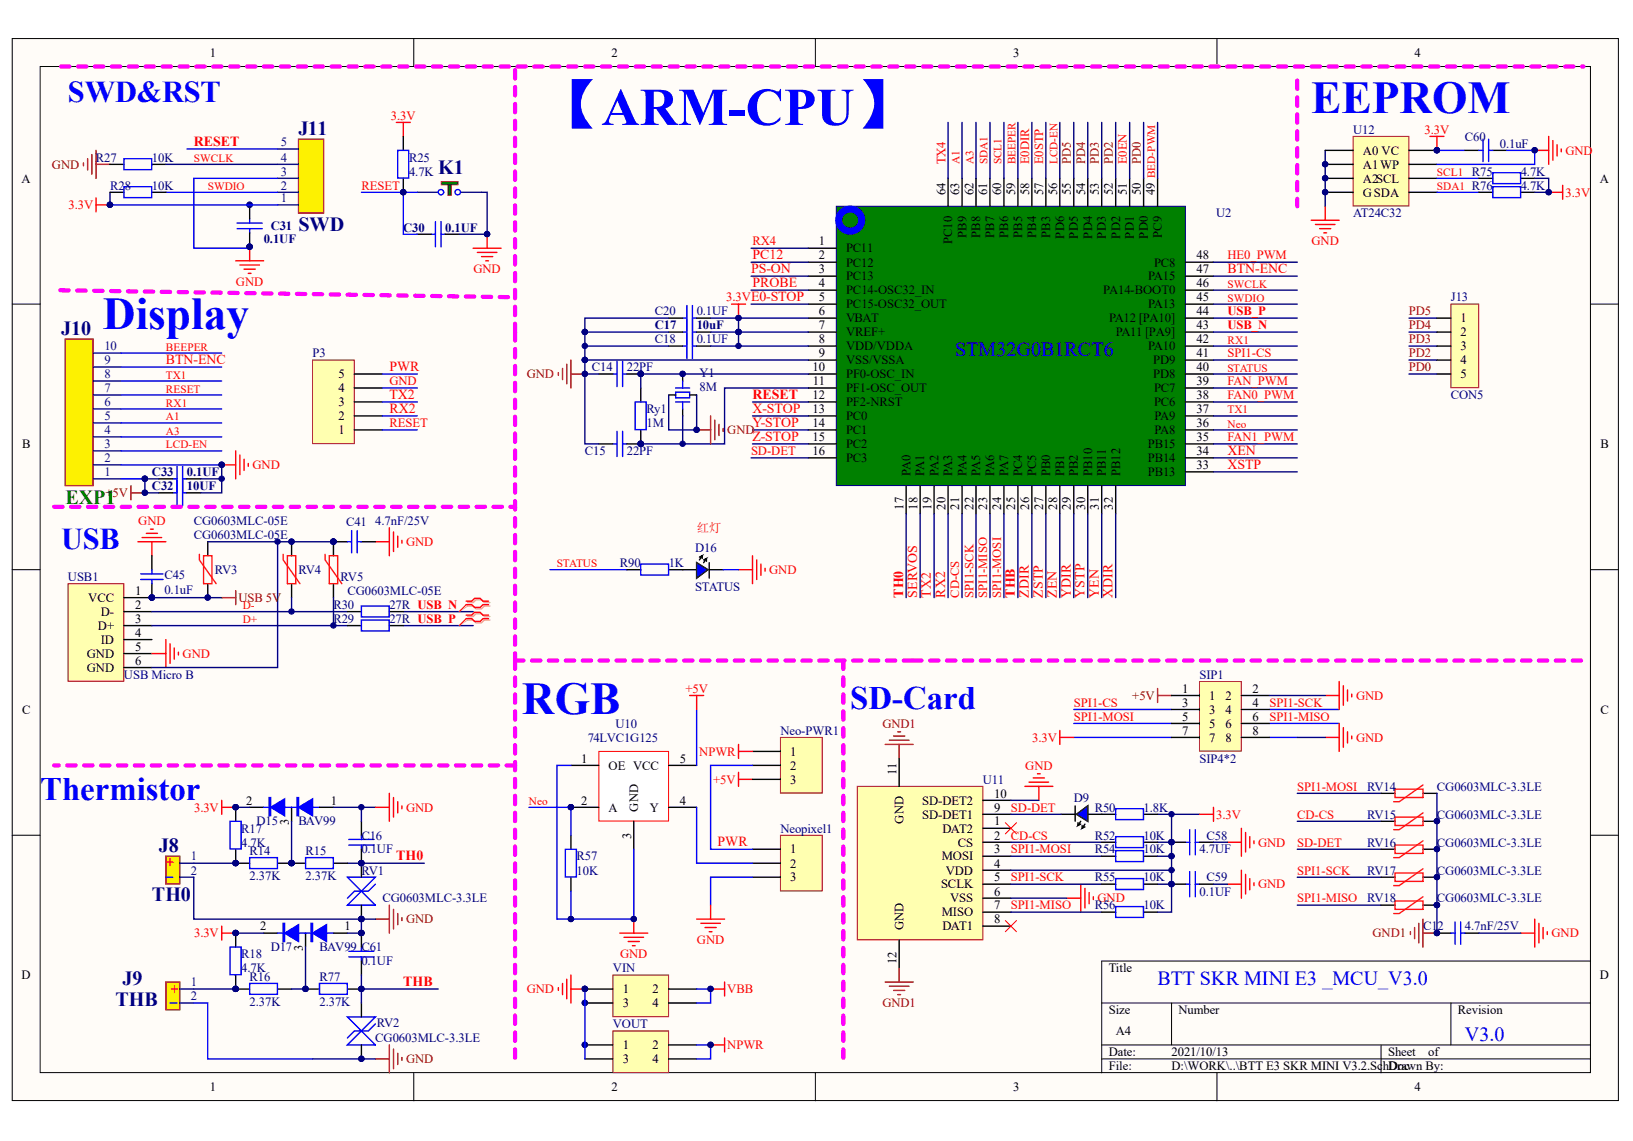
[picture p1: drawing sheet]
<svg xmlns="http://www.w3.org/2000/svg" width="288mm" height="201mm" viewBox="0 0 288 201" stroke-linecap="round" stroke-linejoin="round" font-family="sans-serif">
<defs><g id="words">
<text font-size="10.3" fill="#00f" x="95.7" y="22">【ARM-CPU】</text>
<g font-size="8" fill="#00f">
<text x="231.2" y="19.9">EEPROM</text>
<text x="18.1" y="58">Display</text>
<text x="92" y="125.8">RGB</text>
</g>
<g font-size="5.8" fill="#00f">
<text x="149.9" y="125">SD-Card</text>
<text x="7.1" y="141">Thermistor</text>
</g>
<g font-size="5.4" fill="#00f">
<text x="12" y="18">SWD&amp;RST</text>
<text x="10.8" y="96.8">USB</text>
</g>
<g font-size="3.5" fill="#000080">
<text x="52.6" y="23.7">J11</text>
<text x="77.2" y="30.7">K1</text>
<text x="52.6" y="40.8">SWD</text>
<text x="10.8" y="59">J10</text>
<text x="28" y="150.1">J8</text>
<text x="26.8" y="158.8">TH0</text>
<text x="21.6" y="173.5">J9</text>
<text x="20.4" y="177.2">THB</text>
</g>
<g font-size="3.5" fill="#00f">
<text x="168.4" y="62.7">STM32G0B1RCT6</text>
<text x="204.1" y="173.5">BTT SKR MINI E3 _MCU_V3.0</text>
<text x="258.2" y="183.4">V3.0</text>
</g>
<text font-size="3.5" fill="#008000" x="11.5" y="88.8">EXP1</text>
<g font-size="2.7" fill="#f00">
<text x="29.2" y="152.8">+</text>
<text x="30" y="175.2">+</text>
</g>
<g font-size="2.4" fill="#f00">
<text x="34.2" y="25.7">RESET</text>
<text x="132.6" y="45.7">PC12</text>
<text x="132.4" y="48.2">PS-ON</text>
<text x="132.6" y="50.6">PROBE</text>
<text x="216.4" y="48.2">BTN-ENC</text>
<text x="29.2" y="64.1">BTN-ENC</text>
<text x="68.6" y="65.4">PWR</text>
<text x="68.6" y="70.3">TX2</text>
<text x="132.6" y="70.3">RESET</text>
<text x="68.6" y="72.8">RX2</text>
<text x="132.6" y="77.7">Z-STOP</text>
<text x="132.6" y="75.2">Y-STOP</text>
<text x="132.6" y="72.8">X-STOP</text>
<text x="216.4" y="82.6">XSTP</text>
<text x="216.4" y="80.2">XEN</text>
<text x="159.2" y="105.3" transform="rotate(-90 159.2 105.3)">TH0</text>
<text x="161.7" y="105.3" transform="rotate(-90 161.7 105.3)">SERVOS</text>
<text x="164.1" y="105.3" transform="rotate(-90 164.1 105.3)">TX2</text>
<text x="166.6" y="105.3" transform="rotate(-90 166.6 105.3)">RX2</text>
<text x="178.9" y="105.3" transform="rotate(-90 178.9 105.3)">THB</text>
<text x="181.4" y="105.3" transform="rotate(-90 181.4 105.3)">ZDIR</text>
<text x="183.8" y="105.3" transform="rotate(-90 183.8 105.3)">ZSTP</text>
<text x="186.3" y="105.3" transform="rotate(-90 186.3 105.3)">ZEN</text>
<text x="188.8" y="105.3" transform="rotate(-90 188.8 105.3)">YDIR</text>
<text x="191.2" y="105.3" transform="rotate(-90 191.2 105.3)">YSTP</text>
<text x="193.7" y="105.3" transform="rotate(-90 193.7 105.3)">YEN</text>
<text x="196.1" y="105.3" transform="rotate(-90 196.1 105.3)">XDIR</text>
<text x="126.5" y="149.1">PWR</text>
<text x="69.9" y="151.6">TH0</text>
<text x="71.1" y="173.8">THB</text>
</g>
<g font-size="2.2">
<text x="37" y="10">1</text>
<text x="107.8" y="10">2</text>
<text x="178.6" y="10">3</text>
<text x="249.4" y="10">4</text>
<text x="240.3" y="27.2">A0 VC</text>
<text x="240.3" y="29.7">A1WP</text>
<text x="3.8" y="32.2">A</text>
<text x="166.6" y="34.4" transform="rotate(-90 166.6 34.4)">64</text>
<text x="169.1" y="34.4" transform="rotate(-90 169.1 34.4)">63</text>
<text x="171.6" y="34.4" transform="rotate(-90 171.6 34.4)">62</text>
<text x="174" y="34.4" transform="rotate(-90 174 34.4)">61</text>
<text x="176.5" y="34.4" transform="rotate(-90 176.5 34.4)">60</text>
<text x="179" y="34.4" transform="rotate(-90 179 34.4)">59</text>
<text x="181.4" y="34.4" transform="rotate(-90 181.4 34.4)">58</text>
<text x="183.9" y="34.4" transform="rotate(-90 183.9 34.4)">57</text>
<text x="186.3" y="34.4" transform="rotate(-90 186.3 34.4)">56</text>
<text x="188.8" y="34.4" transform="rotate(-90 188.8 34.4)">55</text>
<text x="191.3" y="34.4" transform="rotate(-90 191.3 34.4)">54</text>
<text x="193.7" y="34.4" transform="rotate(-90 193.7 34.4)">53</text>
<text x="196.2" y="34.4" transform="rotate(-90 196.2 34.4)">52</text>
<text x="198.7" y="34.4" transform="rotate(-90 198.7 34.4)">51</text>
<text x="201.1" y="34.4" transform="rotate(-90 201.1 34.4)">50</text>
<text x="203.6" y="34.4" transform="rotate(-90 203.6 34.4)">49</text>
<text x="240.3" y="32.2">A2SCL</text>
<text x="240.3" y="34.7">GSDA</text>
<text x="282" y="32.2">A</text>
<text x="170.4" y="41.9" transform="rotate(-90 170.4 41.9)">PB9</text>
<text x="172.8" y="41.9" transform="rotate(-90 172.8 41.9)">PB8</text>
<text x="175.3" y="41.9" transform="rotate(-90 175.3 41.9)">PB7</text>
<text x="177.7" y="41.9" transform="rotate(-90 177.7 41.9)">PB6</text>
<text x="180.2" y="41.9" transform="rotate(-90 180.2 41.9)">PB5</text>
<text x="182.6" y="41.9" transform="rotate(-90 182.6 41.9)">PB4</text>
<text x="185.1" y="41.9" transform="rotate(-90 185.1 41.9)">PB3</text>
<text x="204.8" y="41.9" transform="rotate(-90 204.8 41.9)">PC9</text>
<text x="144.3" y="43.3">1</text>
<text x="144.3" y="45.7">2</text>
<text x="149.1" y="44.5">PC11</text>
<text x="149.1" y="47">PC12</text>
<text x="167.9" y="43" transform="rotate(-90 167.9 43)">PC10</text>
<text x="187.6" y="42" transform="rotate(-90 187.6 42)">PD6</text>
<text x="190" y="42" transform="rotate(-90 190 42)">PD5</text>
<text x="192.5" y="42" transform="rotate(-90 192.5 42)">PD4</text>
<text x="195" y="42" transform="rotate(-90 195 42)">PD3</text>
<text x="197.4" y="42" transform="rotate(-90 197.4 42)">PD2</text>
<text x="199.9" y="42" transform="rotate(-90 199.9 42)">PD1</text>
<text x="202.3" y="42" transform="rotate(-90 202.3 42)">PD0</text>
<text x="203.4" y="47">PC8</text>
<text x="210.9" y="45.7">48</text>
<text x="144.3" y="48.2">3</text>
<text x="144.3" y="50.6">4</text>
<text x="144.3" y="53.1">5</text>
<text x="149.1" y="49.4">PC13</text>
<text x="149.1" y="51.9">PC14-OSC32_IN</text>
<text x="194.5" y="51.9">PA14-BOOT0</text>
<text x="202.4" y="49.4">PA15</text>
<text x="210.9" y="53.1">45</text>
<text x="210.9" y="50.6">46</text>
<text x="210.9" y="48.2">47</text>
<text x="144.3" y="55.6">6</text>
<text x="144.3" y="58.1">7</text>
<text x="149.1" y="54.4">PC15-OSC32_OUT</text>
<text x="149.1" y="56.8">VBAT</text>
<text x="149.1" y="59.3">VREF+</text>
<text x="195.5" y="56.8">PA12 [PA10]</text>
<text x="196.7" y="59.3">PA11 [PA9]</text>
<text x="202.4" y="54.4">PA13</text>
<text x="210.9" y="58.1">43</text>
<text x="210.9" y="55.6">44</text>
<text x="257.5" y="56.8">1</text>
<text x="257.5" y="59.3">2</text>
<text x="143.2" y="65.4">10</text>
<text x="144.3" y="60.5">8</text>
<text x="144.3" y="63">9</text>
<text x="149.1" y="61.7">VDD/VDDA</text>
<text x="149.1" y="64.2">VSS/VSSA</text>
<text x="202.4" y="61.7">PA10</text>
<text x="203.3" y="64.2">PD9</text>
<text x="210.9" y="65.4">40</text>
<text x="210.9" y="63">41</text>
<text x="210.9" y="60.5">42</text>
<text x="257.5" y="61.7">3</text>
<text x="257.5" y="64.2">4</text>
<text x="59.7" y="71.6">3</text>
<text x="59.7" y="69.1">4</text>
<text x="59.7" y="66.7">5</text>
<text x="143.2" y="70.4">12</text>
<text x="143.3" y="67.9">11</text>
<text x="149.1" y="66.7">PF0-OSC_IN</text>
<text x="149.1" y="69.1">PF1-OSC_OUT</text>
<text x="149.1" y="71.6">PF2-NRST</text>
<text x="203.3" y="66.7">PD8</text>
<text x="203.4" y="71.6">PC6</text>
<text x="203.4" y="69.1">PC7</text>
<text x="210.9" y="70.4">38</text>
<text x="210.9" y="67.9">39</text>
<text x="257.5" y="66.7">5</text>
<text x="59.7" y="76.5">1</text>
<text x="59.7" y="74">2</text>
<text x="143.2" y="72.8">13</text>
<text x="143.2" y="75.3">14</text>
<text x="143.2" y="77.8">15</text>
<text x="149.1" y="74">PC0</text>
<text x="149.1" y="76.5">PC1</text>
<text x="203.5" y="76.5">PA8</text>
<text x="203.5" y="74">PA9</text>
<text x="210.9" y="77.8">35</text>
<text x="210.9" y="75.3">36</text>
<text x="210.9" y="72.8">37</text>
<text x="3.9" y="79">B</text>
<text x="143.2" y="80.2">16</text>
<text x="149.1" y="79">PC2</text>
<text x="149.1" y="81.5">PC3</text>
<text x="160.5" y="83.9" transform="rotate(-90 160.5 83.9)">PA0</text>
<text x="162.9" y="83.9" transform="rotate(-90 162.9 83.9)">PA1</text>
<text x="165.4" y="83.9" transform="rotate(-90 165.4 83.9)">PA2</text>
<text x="167.9" y="83.9" transform="rotate(-90 167.9 83.9)">PA3</text>
<text x="170.4" y="83.9" transform="rotate(-90 170.4 83.9)">PA4</text>
<text x="172.8" y="83.9" transform="rotate(-90 172.8 83.9)">PA5</text>
<text x="175.3" y="83.9" transform="rotate(-90 175.3 83.9)">PA6</text>
<text x="177.7" y="83.9" transform="rotate(-90 177.7 83.9)">PA7</text>
<text x="180.2" y="83.9" transform="rotate(-90 180.2 83.9)">PC4</text>
<text x="182.6" y="83.9" transform="rotate(-90 182.6 83.9)">PC5</text>
<text x="185.1" y="83.9" transform="rotate(-90 185.1 83.9)">PB0</text>
<text x="187.6" y="83.9" transform="rotate(-90 187.6 83.9)">PB1</text>
<text x="190" y="83.9" transform="rotate(-90 190 83.9)">PB2</text>
<text x="192.5" y="83.9" transform="rotate(-90 192.5 83.9)">PB10</text>
<text x="195" y="83.9" transform="rotate(-90 195 83.9)">PB11</text>
<text x="197.4" y="83.9" transform="rotate(-90 197.4 83.9)">PB12</text>
<text x="202.3" y="83.9">PB13</text>
<text x="202.3" y="81.5">PB14</text>
<text x="202.3" y="79">PB15</text>
<text x="210.9" y="82.7">33</text>
<text x="210.9" y="80.2">34</text>
<text x="282.1" y="79">B</text>
<text x="159.3" y="89.8" transform="rotate(-90 159.3 89.8)">17</text>
<text x="161.7" y="89.8" transform="rotate(-90 161.7 89.8)">18</text>
<text x="164.2" y="89.8" transform="rotate(-90 164.2 89.8)">19</text>
<text x="166.6" y="89.8" transform="rotate(-90 166.6 89.8)">20</text>
<text x="169.1" y="89.8" transform="rotate(-90 169.1 89.8)">21</text>
<text x="171.6" y="89.8" transform="rotate(-90 171.6 89.8)">22</text>
<text x="174" y="89.8" transform="rotate(-90 174 89.8)">23</text>
<text x="176.5" y="89.8" transform="rotate(-90 176.5 89.8)">24</text>
<text x="179" y="89.8" transform="rotate(-90 179 89.8)">25</text>
<text x="181.4" y="89.8" transform="rotate(-90 181.4 89.8)">26</text>
<text x="183.9" y="89.8" transform="rotate(-90 183.9 89.8)">27</text>
<text x="186.3" y="89.8" transform="rotate(-90 186.3 89.8)">28</text>
<text x="188.8" y="89.8" transform="rotate(-90 188.8 89.8)">29</text>
<text x="191.3" y="89.8" transform="rotate(-90 191.3 89.8)">30</text>
<text x="193.7" y="89.8" transform="rotate(-90 193.7 89.8)">31</text>
<text x="196.2" y="89.8" transform="rotate(-90 196.2 89.8)">32</text>
<text x="15.6" y="106.1">VCC</text>
<text x="23.8" y="104.8">1</text>
<text x="23.8" y="107.3">2</text>
<text x="17.3" y="111">D+</text>
<text x="17.8" y="108.5">D-</text>
<text x="17.8" y="113.5">ID</text>
<text x="23.8" y="109.8">3</text>
<text x="23.8" y="112.2">4</text>
<text x="15.3" y="115.9">GND</text>
<text x="15.3" y="118.4">GND</text>
<text x="23.8" y="114.7">5</text>
<text x="23.8" y="117.2">6</text>
<text x="3.9" y="125.8">C</text>
<text x="208.4" y="122.1">1</text>
<text x="208.4" y="124.6">3</text>
<text x="213.2" y="123.3">1</text>
<text x="213.2" y="125.8">3</text>
<text x="216" y="123.3">2</text>
<text x="216" y="125.8">4</text>
<text x="220.8" y="122.1">2</text>
<text x="220.8" y="124.6">4</text>
<text x="282.1" y="125.8">C</text>
<text x="208.4" y="127">5</text>
<text x="208.4" y="129.5">7</text>
<text x="213.2" y="128.2">5</text>
<text x="213.2" y="130.7">7</text>
<text x="216" y="128.2">6</text>
<text x="216" y="130.7">8</text>
<text x="220.8" y="127">6</text>
<text x="220.8" y="129.5">8</text>
<text x="102.5" y="134.4">1</text>
<text x="107.3" y="135.6">OE VCC</text>
<text x="119.9" y="134.4">5</text>
<text x="139.3" y="133.2">1</text>
<text x="139.3" y="135.6">2</text>
<text x="158" y="136.6" transform="rotate(-90 158 136.6)">11</text>
<text x="43.4" y="141.8">2</text>
<text x="58.3" y="141.8">1</text>
<text x="102.5" y="141.8">2</text>
<text x="107.3" y="143">A</text>
<text x="112.5" y="143" transform="rotate(-90 112.5 143)">GND</text>
<text x="114.5" y="143">Y</text>
<text x="119.9" y="141.8">4</text>
<text x="139.3" y="138.1">3</text>
<text x="162.6" y="141.8">SD-DET2</text>
<text x="175.3" y="143">9</text>
<text x="175.3" y="140.6">10</text>
<text x="50.9" y="145.3" transform="rotate(-90 50.9 145.3)">3</text>
<text x="111.3" y="147.8" transform="rotate(-90 111.3 147.8)">3</text>
<text x="159.3" y="145.1" transform="rotate(-90 159.3 145.1)">GND</text>
<text x="162.6" y="144.3">SD-DET1</text>
<text x="166.1" y="146.7">DAT2</text>
<text x="168.8" y="149.2">CS</text>
<text x="175.3" y="145.5">1</text>
<text x="175.3" y="148">2</text>
<text x="139.3" y="150.4">1</text>
<text x="139.3" y="152.9">2</text>
<text x="139.3" y="155.3">3</text>
<text x="166" y="151.6">MOSI</text>
<text x="166.7" y="154.1">VDD</text>
<text x="175.3" y="150.4">3</text>
<text x="175.3" y="152.9">4</text>
<text x="175.3" y="155.3">5</text>
<text x="165.9" y="156.6">SCLK</text>
<text x="166" y="161.5">MISO</text>
<text x="167.5" y="159.1">VSS</text>
<text x="175.3" y="157.8">6</text>
<text x="175.3" y="160.3">7</text>
<text x="45.9" y="164">2</text>
<text x="53.4" y="167.5" transform="rotate(-90 53.4 167.5)">3</text>
<text x="60.8" y="164">1</text>
<text x="159.3" y="163.9" transform="rotate(-90 159.3 163.9)">GND</text>
<text x="166.1" y="164">DAT1</text>
<text x="175.3" y="162.7">8</text>
<text x="3.8" y="172.6">D</text>
<text x="158" y="169.9" transform="rotate(-90 158 169.9)">12</text>
<text x="195.5" y="171.4">Title</text>
<text x="282" y="172.6">D</text>
<text x="109.8" y="175">1</text>
<text x="109.8" y="177.5">3</text>
<text x="115" y="175">2</text>
<text x="115" y="177.5">4</text>
<text x="195.5" y="178.7">Size</text>
<text x="207.7" y="178.7">Number</text>
<text x="257" y="178.7">Revision</text>
<text x="109.8" y="184.9">1</text>
<text x="115" y="184.9">2</text>
<text x="196.7" y="182.5">A4</text>
<text x="109.8" y="187.4">3</text>
<text x="115" y="187.4">4</text>
<text x="195.5" y="186.1">Date:</text>
<text x="195.5" y="188.6">File:</text>
<text x="206.5" y="186.1">2021/10/13</text>
<text x="206.5" y="188.6">D:\WORK\..\BTT E3 SKR MINI V3.2.Sc</text>
<text x="243.7" y="188.6">hDoc</text>
<text x="244.7" y="186.1">Sheet</text>
<text x="246.3" y="188.6">rawn By:</text>
<text x="251.8" y="186.1">of</text>
<text x="37" y="192.3">1</text>
<text x="107.8" y="192.3">2</text>
<text x="178.6" y="192.3">3</text>
<text x="249.4" y="192.3">4</text>
</g>
<g font-size="2.2" fill="#f00">
<text x="68.9" y="21.1">3.3V</text>
<text x="251.1" y="23.6">3.3V</text>
<text x="166.6" y="29" transform="rotate(-90 166.6 29)">TX4</text>
<text x="181.4" y="29" transform="rotate(-90 181.4 29)">E0DIR</text>
<text x="183.9" y="29" transform="rotate(-90 183.9 29)">E0STP</text>
<text x="198.7" y="29" transform="rotate(-90 198.7 29)">E0EN</text>
<text x="276" y="27.2">GND</text>
<text x="63.7" y="33.4">RESET</text>
<text x="276" y="34.7">3.3V</text>
<text x="12.1" y="36.9">3.3V</text>
<text x="132.6" y="43.3">RX4</text>
<text x="216.4" y="45.7">HE0_PWM</text>
<text x="231.2" y="43.3">GND</text>
<text x="41.6" y="50.4">GND</text>
<text x="83.4" y="48.2">GND</text>
<text x="128" y="53.1">3.3VE0-STOP</text>
<text x="216.4" y="55.6">USB_P</text>
<text x="216.4" y="58.1">USB_N</text>
<text x="216.4" y="63">SPI1-CS</text>
<text x="68.6" y="67.9">GND</text>
<text x="216.4" y="67.9">FAN_PWM</text>
<text x="216.4" y="70.4">FAN0_PWM</text>
<text x="68.6" y="75.3">RESET</text>
<text x="216.4" y="77.8">FAN1_PWM</text>
<text x="44.5" y="82.7">GND</text>
<text x="132.4" y="80.2">SD-DET</text>
<text x="24.4" y="92.5">GND</text>
<text x="122.8" y="93.8">红灯</text>
<text x="71.6" y="96.2">GND</text>
<text x="135.6" y="101.2">GND</text>
<text x="169.1" y="105.3" transform="rotate(-90 169.1 105.3)">CD-CS</text>
<text x="171.6" y="105.3" transform="rotate(-90 171.6 105.3)">SPI1-SCK</text>
<text x="174" y="105.3" transform="rotate(-90 174 105.3)">SPI1-MISO</text>
<text x="176.5" y="105.3" transform="rotate(-90 176.5 105.3)">SPI1-MOSI</text>
<text x="32.2" y="115.9">GND</text>
<text x="120.8" y="122.1">+5V</text>
<text x="189.3" y="124.6">SPI1-CS</text>
<text x="223.8" y="124.6">SPI1-SCK</text>
<text x="239" y="123.3">GND</text>
<text x="182" y="130.7">3.3V</text>
<text x="189.3" y="127">SPI1-MOSI</text>
<text x="223.8" y="127">SPI1-MISO</text>
<text x="239" y="130.7">GND</text>
<text x="123.3" y="133.2">NPWR</text>
<text x="180.7" y="135.6">GND</text>
<text x="34.2" y="143">3.3V</text>
<text x="71.6" y="143">GND</text>
<text x="125.7" y="138.1">+5V</text>
<text x="178.2" y="143">SD-DET</text>
<text x="228.7" y="139.3">SPI1-MOSI</text>
<text x="178.2" y="148">CD-CS</text>
<text x="214.4" y="144.3">3.3V</text>
<text x="221.8" y="149.2">GND</text>
<text x="228.7" y="149.2">SD-DET</text>
<text x="228.7" y="144.3">CD-CS</text>
<text x="178.2" y="150.4">SPI1-MOSI</text>
<text x="178.2" y="155.3">SPI1-SCK</text>
<text x="228.7" y="154.1">SPI1-SCK</text>
<text x="178.2" y="160.3">SPI1-MISO</text>
<text x="193.5" y="159.1">GND</text>
<text x="221.8" y="156.6">GND</text>
<text x="228.7" y="159.1">SPI1-MISO</text>
<text x="34.2" y="165.2">3.3V</text>
<text x="122.9" y="166.4">GND</text>
<text x="273.5" y="165.2">GND</text>
<text x="109.3" y="168.9">GND</text>
<text x="92.9" y="175">GND</text>
<text x="128.2" y="175">VBB</text>
<text x="128.2" y="184.9">NPWR</text>
</g>
<g font-size="2.2" fill="#000080">
<text x="238.5" y="23.6">U12</text>
<text x="16.9" y="28.5">R27</text>
<text x="26.8" y="28.5">10K</text>
<text x="72.1" y="28.5">R25</text>
<text x="258.2" y="24.8">C60</text>
<text x="264.4" y="26">0.1uF</text>
<text x="19.4" y="33.4">R28</text>
<text x="26.8" y="33.4">10K</text>
<text x="72.1" y="31">4.7K</text>
<text x="268.1" y="31">4.7K</text>
<text x="268.1" y="33.4">4.7K</text>
<text x="47.7" y="40.6">C31</text>
<text x="71.1" y="40.8">C30</text>
<text x="78.5" y="40.8">0.1UF</text>
<text x="214.4" y="38.3">U2</text>
<text x="238.5" y="38.3">AT24C32</text>
<text x="46.5" y="42.8">0.1UF</text>
<text x="255.7" y="53.1">J13</text>
<text x="115.4" y="58.1">C17</text>
<text x="115.4" y="55.6">C20</text>
<text x="122.8" y="58.1">10uF</text>
<text x="122.8" y="55.6">0.1UF</text>
<text x="55.1" y="63">P3</text>
<text x="104.3" y="65.4">C14</text>
<text x="110.5" y="65.4">22PF</text>
<text x="115.4" y="60.5">C18</text>
<text x="122.8" y="60.5">0.1UF</text>
<text x="123.3" y="66.4">Y1</text>
<text x="123.3" y="68.9">8M</text>
<text x="255.7" y="70.4">CON5</text>
<text x="114" y="72.8">Ry1</text>
<text x="114" y="75.3">1M</text>
<text x="26.8" y="83.9">C33</text>
<text x="32.9" y="83.9">0.1UF</text>
<text x="103.1" y="80.2">C15</text>
<text x="110.5" y="80.2">22PF</text>
<text x="26.8" y="86.4">C32</text>
<text x="32.9" y="86.4">10UF</text>
<text x="34.2" y="95">CG0603MLC-05E</text>
<text x="34.2" y="92.5">CG0603MLC-05E</text>
<text x="61" y="92.8">C41</text>
<text x="66.2" y="92.5">4.7nF/25V</text>
<text x="37.8" y="101.2">RV3</text>
<text x="52.6" y="101.2">RV4</text>
<text x="109.3" y="99.9">R90</text>
<text x="117.9" y="99.9">1K</text>
<text x="122.6" y="97.2">D16</text>
<text x="12" y="102.4">USB1</text>
<text x="29" y="104.6">0.1uF</text>
<text x="29" y="102.1">C45</text>
<text x="58.8" y="107.3">R30</text>
<text x="60" y="102.4">RV5</text>
<text x="61.3" y="104.8">CG0603MLC-05E</text>
<text x="68.6" y="107.3">27R USB_N</text>
<text x="122.6" y="104.1">STATUS</text>
<text x="58.8" y="109.8">R29</text>
<text x="68.6" y="109.8">27R USB_P</text>
<text x="21.9" y="119.6">USB Micro B</text>
<text x="211.4" y="119.6">SIP1</text>
<text x="103.6" y="130.7">74LVC1G125</text>
<text x="108.5" y="128.2">U10</text>
<text x="137.6" y="129.5">Neo-PWR1</text>
<text x="211.4" y="134.4">SIP4*2</text>
<text x="173.3" y="138.1">U11</text>
<text x="189.3" y="141.3">D9</text>
<text x="193" y="143">R50</text>
<text x="201.6" y="143">1.8K</text>
<text x="241" y="139.3">RV14</text>
<text x="253.3" y="139.3">CG0603MLC-3.3LE</text>
<text x="42.5" y="146.7">R17</text>
<text x="42.5" y="149.2">4.7K</text>
<text x="45.2" y="145.5">D15</text>
<text x="52.6" y="145.5">BAV99</text>
<text x="63.7" y="148">C16</text>
<text x="137.6" y="146.7">Neopixel1</text>
<text x="193" y="148">R52</text>
<text x="201.6" y="148">10K</text>
<text x="212.7" y="148">C58</text>
<text x="241" y="149.2">RV16</text>
<text x="241" y="144.3">RV15</text>
<text x="253.3" y="149.2">CG0603MLC-3.3LE</text>
<text x="253.3" y="144.3">CG0603MLC-3.3LE</text>
<text x="44" y="150.7">R14</text>
<text x="44" y="155.1">2.37K</text>
<text x="53.9" y="150.7">R15</text>
<text x="53.9" y="155.1">2.37K</text>
<text x="63.7" y="154.1">RV1</text>
<text x="63.7" y="150.4">0.1UF</text>
<text x="101.6" y="154.1">10K</text>
<text x="101.6" y="151.6">R57</text>
<text x="193" y="150.4">R54</text>
<text x="193" y="155.3">R55</text>
<text x="201.6" y="150.4">10K</text>
<text x="201.6" y="155.3">10K</text>
<text x="211.4" y="150.4">4.7UF</text>
<text x="212.7" y="155.3">C59</text>
<text x="241" y="154.1">RV17</text>
<text x="253.3" y="154.1">CG0603MLC-3.3LE</text>
<text x="67.4" y="159.1">CG0603MLC-3.3LE</text>
<text x="193" y="160.3">R56</text>
<text x="201.6" y="160.3">10K</text>
<text x="211.4" y="157.8">0.1UF</text>
<text x="241" y="159.1">RV18</text>
<text x="253.3" y="159.1">CG0603MLC-3.3LE</text>
<text x="47.7" y="167.7">D17</text>
<text x="56.3" y="167.7">BAV99 C61</text>
<text x="250.9" y="164">C12</text>
<text x="258.2" y="164">4.7nF/25V</text>
<text x="42.5" y="168.9">R18</text>
<text x="42.5" y="171.4">4.7K</text>
<text x="44" y="172.8">R16</text>
<text x="56.3" y="172.8">R77</text>
<text x="63.7" y="170.1">0.1UF</text>
<text x="108" y="171.4">VIN</text>
<text x="44" y="177.3">2.37K</text>
<text x="56.3" y="177.3">2.37K</text>
<text x="66.2" y="183.7">CG0603MLC-3.3LE</text>
<text x="66.4" y="181">RV2</text>
<text x="108" y="181.2">VOUT</text>
</g>
<g font-size="2.2" fill="#800000">
<text x="9.2" y="29.7">GND</text>
<text x="188.8" y="29" transform="rotate(-90 188.8 29)">PD5</text>
<text x="191.3" y="29" transform="rotate(-90 191.3 29)">PD4</text>
<text x="193.7" y="29" transform="rotate(-90 193.7 29)">PD3</text>
<text x="196.2" y="29" transform="rotate(-90 196.2 29)">PD2</text>
<text x="201.1" y="29" transform="rotate(-90 201.1 29)">PD0</text>
<text x="248.4" y="58.1">PD4</text>
<text x="248.4" y="55.6">PD5</text>
<text x="248.4" y="63">PD2</text>
<text x="248.4" y="60.5">PD3</text>
<text x="248.4" y="65.4">PD0</text>
<text x="92.9" y="66.7">GND</text>
<text x="128.2" y="76.5">GND</text>
<text x="18.6" y="87.6">+5V</text>
<text x="42" y="106.1">USB 5V</text>
<text x="199.6" y="123.3">+5V</text>
<text x="155.5" y="128.2">GND1</text>
<text x="71.6" y="162.7">GND</text>
<text x="242" y="165.2">GND1</text>
<text x="155.5" y="177.5">GND1</text>
<text x="71.6" y="187.4">GND</text>
</g>
<g font-size="2.2" fill="#11037f">
<text x="49.5" y="28.5">4</text>
<text x="49.5" y="25.8">5</text>
<text x="49.5" y="35.6">1</text>
<text x="49.5" y="33.4">2</text>
<text x="49.5" y="31">3</text>
<text x="18.4" y="64.2">9</text>
<text x="18.4" y="61.7">10</text>
<text x="18.4" y="71.6">6</text>
<text x="18.4" y="69.1">7</text>
<text x="18.4" y="66.7">8</text>
<text x="18.4" y="76.5">4</text>
<text x="18.4" y="74">5</text>
<text x="18.4" y="83.9">1</text>
<text x="18.4" y="81.5">2</text>
<text x="18.4" y="79">3</text>
<text x="33.7" y="151.6">1</text>
<text x="33.7" y="154.1">2</text>
<text x="33.7" y="173.8">1</text>
<text x="33.7" y="176.3">2</text>
</g>
<g font-size="2" fill="#f00">
<text x="34.2" y="28.5">SWCLK</text>
<text x="169.1" y="29" transform="rotate(-90 169.1 29)">A1</text>
<text x="171.6" y="29" transform="rotate(-90 171.6 29)">A3</text>
<text x="174.1" y="29" transform="rotate(-90 174.1 29)">SDA1</text>
<text x="176.6" y="29" transform="rotate(-90 176.6 29)">SCL1</text>
<text x="179" y="29" transform="rotate(-90 179 29)">BEEPER</text>
<text x="186.4" y="29" transform="rotate(-90 186.4 29)">LCD-EN</text>
<text x="36.6" y="33.4">SWDIO</text>
<text x="203.6" y="31.4" transform="rotate(-90 203.6 31.4)">BED-PWM</text>
<text x="253.3" y="31">SCL1 R75</text>
<text x="253.3" y="33.4">SDA1 R76</text>
<text x="216.4" y="53.2">SWDIO</text>
<text x="216.4" y="50.7">SWCLK</text>
<text x="29.2" y="61.8">BEEPER</text>
<text x="216.4" y="60.6">RX1</text>
<text x="216.4" y="65.5">STATUS</text>
<text x="29.2" y="69.2">RESET</text>
<text x="29.2" y="71.6">RX1</text>
<text x="29.2" y="66.7">TX1</text>
<text x="29.2" y="76.6">A3</text>
<text x="29.2" y="74.1">A1</text>
<text x="216.4" y="75.4">Neo</text>
<text x="216.4" y="72.9">TX1</text>
<text x="29.2" y="79">LCD-EN</text>
<text x="98.2" y="100">STATUS</text>
<text x="42.8" y="107.4">D-</text>
<text x="42.8" y="109.8">D+</text>
<text x="93.2" y="141.8">Neo</text>
</g>
</g></defs>
<g fill="#fffcf8" stroke="#000" stroke-width=".18">
<path d="M2.2 6.8h283.1v187.2h-283.1z"/>
<path d="M7.1 11.7h273.3v177.3h-273.3z"/>
</g>
<g fill="none" stroke="#000" stroke-width=".18">
<path d="M72.9 6.8v4.9M143.7 6.8v4.9M214.5 6.8v4.9M2.2 53.6h4.9M280.4 53.6h4.9M2.2 100.4h4.9M280.4 100.4h4.9M2.2 147.2h4.9M280.4 147.2h4.9M194.2 176.8h86.2M206.5 176.8v7.4M255.8 176.8v7.4"/>
<path d="M280.4 169.4h-86.2v19.7M72.9 189.1v4.9M143.7 189.1v4.9M194.2 184.2h86.2M194.2 186.6h86.2M214.5 189.1v4.9M243.5 184.2v4.9"/>
</g>
<path d="M10.8 11.7h268.4M89.6 52.4l-80.1-1.3M90.8 116.4h70.2M148.7 116.4v70.2" fill="none" stroke="#f0f" stroke-width=".74" stroke-dasharray="1.5 1.5"/>
<path d="M29.2 150.9h2.5v4.9h-2.5z" fill="#fdf101" stroke="#800000" stroke-width=".25"/>
<path d="M31.7 152.1h2.5M31.7 154.6h2.5" fill="none" stroke="#11037f" stroke-width=".25"/>
<path d="M29.2 154.6h1.3" fill="none" stroke="#00f" stroke-width=".25"/>
<path d="M69.9 21.6h2.4M71.1 21.6v2.4" fill="none" stroke="#f00" stroke-width=".25"/>
<path d="M79 32.5h.5v1.9h-.5z" fill="#008000" stroke="#800000" stroke-width=".18"/>
<path d="M73.6 33.9h3.7M81.2 33.9h3.7" fill="none" stroke="#11037f" stroke-width=".25"/>
<path d="M77.8 32h2.9v.6h-2.9z" fill="#008000" stroke="#800000" stroke-width=".18"/>
<g fill="none" stroke="#00f" stroke-width=".25">
<path d="M63.7 33.9h9.9M71.1 33.9v7.4h2.5M76.8 39.1v4.4M77.7 39.1v4.4M76 41.3h.8M77.7 41.3h.8"/>
<circle cx="77.7" cy="33.9" r=".47"/>
<circle cx="80.7" cy="33.9" r=".47"/>
</g>
<path d="M83.4 43.7h4.9M84.1 44.5h3.5M84.9 45.2h2M85.6 46h.5M85.9 41.3v2.4" fill="none" stroke="#f00" stroke-width=".25"/>
<g fill="#000080" stroke="#000080" stroke-width=".18">
<circle cx="85.9" cy="41.3" r=".47"/>
<circle cx="71.1" cy="33.9" r=".47"/>
</g>
<path d="M73.6 41.3h2.4M78.5 41.3h2.4" fill="none" stroke="#000" stroke-width=".25"/>
<path d="M55.1 63.5h7.4v14.7h-7.4z" fill="#ffffb0" stroke="#800000" stroke-width=".18"/>
<path d="M62.5 75.8h4.9M62.5 73.3h4.9M62.5 70.8h4.9M62.5 68.4h4.9M62.5 65.9h4.9" fill="none" stroke="#000" stroke-width=".25"/>
<path d="M67.4 68.4h6.2M67.4 70.8h6.2M67.4 73.3h6.2M67.4 75.8h6.2" fill="none" stroke="#00f" stroke-width=".25"/>
<path d="M39.1 141v2.5M39.1 142.3h2.4" fill="none" stroke="#f00" stroke-width=".25"/>
<circle cx="41.5" cy="142.3" r=".47" fill="#000080" stroke="#000080" stroke-width=".18"/>
<path d="M11.5 59.8h4.9v25.8h-4.9z" fill="#fdf101" stroke="#800000" stroke-width=".25"/>
<path d="M16.4 79.5h5M16.4 77h5M16.4 74.5h5M16.4 72.1h5M16.4 69.6h5M16.4 67.1h5M16.4 64.7h5M16.4 62.2h5M16.4 84.4h5M16.4 81.9h5" fill="none" stroke="#11037f" stroke-width=".25"/>
<path d="M21.4 64.7h17.7M21.4 62.2h17.7M21.4 67.1h17.7M21.4 69.6h17.7M21.4 72.1h17.7M21.4 74.5h17.7M21.4 77h17.7M21.4 79.5h17.7M21.4 81.9h17.7M21.4 84.4h4.1" fill="none" stroke="#00f" stroke-width=".25"/>
<g fill="#000080" stroke="#000080" stroke-width=".18">
<circle cx="39.1" cy="81.9" r=".47"/>
<circle cx="25.5" cy="84.4" r=".47"/>
</g>
<path d="M29.2 173.1h2.5v4.8h-2.5z" fill="#fdf101" stroke="#800000" stroke-width=".25"/>
<path d="M31.7 174.3h2.5M31.7 176.8h2.5" fill="none" stroke="#11037f" stroke-width=".25"/>
<path d="M30 176.8h1.2" fill="none" stroke="#00f" stroke-width=".25"/>
<path d="M39.1 163.2v2.5M39.1 164.4h2.4" fill="none" stroke="#f00" stroke-width=".25"/>
<circle cx="41.5" cy="164.4" r=".47" fill="#000080" stroke="#000080" stroke-width=".18"/>
<path d="M52.6 24.5h4.4v13h-4.4z" fill="#fdf101" stroke="#800000" stroke-width=".25"/>
<path d="M48.9 36.1h3.7M48.9 33.9h3.7M48.9 31.4h3.7M48.9 29h3.7M48.9 26.3h3.7" fill="none" stroke="#11037f" stroke-width=".25"/>
<path d="M29.2 33.9h19.7M32.9 26.3h16M41.8 39.3h4.4M44 38.6v.7M48.9 31.4h-14.7v12.3h9.8v-.2M41.8 40.3h4.4M44 40.3v.7" fill="none" stroke="#00f" stroke-width=".25"/>
<path d="M44 36.1v2.5M44 41v2.5" fill="none" stroke="#000" stroke-width=".25"/>
<g fill="#000080" stroke="#000080" stroke-width=".18">
<circle cx="44" cy="36.1" r=".47"/>
<circle cx="44" cy="43.5" r=".47"/>
<circle cx="19.4" cy="36.1" r=".47"/>
</g>
<path d="M16.9 34.9v2.4M16.9 36.1h2.5M41.5 46h5M42.3 46.7h3.4M43 47.4h2M43.8 48.2h.5M44 43.5v2.5" fill="none" stroke="#f00" stroke-width=".25"/>
<path d="M105.6 132.4h12.3v12.3h-12.3z" fill="#fff" stroke="#f00" stroke-width=".18"/>
<path d="M28 86.9h2.5M28 84.4h2.5M32.9 86.9h2.5M32.9 84.4h2.5M100.6 134.9h5M117.9 134.9h4.9M100.6 142.3h5M100.6 147.2v2.5M100.6 154.6v2.5M111.7 144.7v5M117.9 142.3h4.9" fill="none" stroke="#000" stroke-width=".25"/>
<g fill="#000080" stroke="#000080" stroke-width=".18">
<circle cx="100.6" cy="142.3" r=".47"/>
<circle cx="100.6" cy="162" r=".47"/>
<circle cx="111.7" cy="162" r=".47"/>
</g>
<path d="M67.4 65.9h6.2M30.5 86.9h.7M30.5 84.4h.7M31.2 82.2v6.9M32.2 86.9h.7M32.2 82.2v6.9M32.2 84.4h.7M100.6 134.9h-2.4v27.1h2.4M122.8 125v9.9M99.7 149.7h1.9v4.8h-1.9z" fill="none" stroke="#00f" stroke-width=".25"/>
<g fill="none" stroke="#f00" stroke-width=".25">
<path d="M24.3 95.5h4.9M25.1 94.7h3.4M25.8 94h2M26.5 93.3h.5M26.8 95.5v2.4M121.6 122.6h2.4M122.8 122.6v2.4M130.2 136.1v2.5M130.2 137.4h2.5M109.3 164.4h4.9M110 165.2h3.4M110.7 165.9h2"/>
<path d="M111.5 166.7h.5M111.7 162v2.4"/>
</g>
<path d="M137.6 130h7.3v9.8h-7.3z" fill="#ffffb0" stroke="#800000" stroke-width=".18"/>
<path d="M132.7 132.4h4.9M132.7 134.9h4.9M132.7 137.4h4.9" fill="none" stroke="#000" stroke-width=".25"/>
<path d="M137.6 147.2h7.3v9.8h-7.3z" fill="#ffffb0" stroke="#800000" stroke-width=".18"/>
<path d="M132.7 149.7h4.9M132.7 152.1h4.9M132.7 154.6h4.9" fill="none" stroke="#000" stroke-width=".25"/>
<path d="M132.7 134.9h-7.4v14.8h7.4M132.7 154.6h-7.4v4.9" fill="none" stroke="#00f" stroke-width=".25"/>
<path d="M130.2 131.2v2.5M130.2 132.4h2.5M125.3 159.5v2.5M122.8 162h4.9M123.5 162.7h3.5M124.3 163.5h2M125 164.2h.5" fill="none" stroke="#f00" stroke-width=".25"/>
<path d="M108 181.7h9.9v7.3h-9.9z" fill="#ffffb0" stroke="#800000" stroke-width=".18"/>
<path d="M103.1 184.2h4.9M103.1 186.6h4.9M117.9 184.2h4.9M117.9 186.6h4.9" fill="none" stroke="#000" stroke-width=".25"/>
<circle cx="103.1" cy="184.1" r=".47" fill="#000080" stroke="#000080" stroke-width=".18"/>
<path d="M108 171.8h9.9v7.4h-9.9z" fill="#ffffb0" stroke="#800000" stroke-width=".18"/>
<path d="M63.7 152.1v2.5M63.7 159.5v2.5M63.7 176.8v2.4M103.1 174.3h4.9M103.1 176.8h4.9M117.9 174.3h4.9M117.9 176.8h4.9M63.7 184.2v2.4" fill="none" stroke="#000" stroke-width=".25"/>
<g fill="#000080" stroke="#000080" stroke-width=".18">
<circle cx="103.1" cy="174.3" r=".47"/>
<circle cx="103.1" cy="176.7" r=".47"/>
<circle cx="125.3" cy="184.1" r=".47"/>
<circle cx="125.3" cy="174.3" r=".47"/>
<circle cx="100.6" cy="162" r=".47"/>
<circle cx="111.7" cy="162" r=".47"/>
<circle cx="63.7" cy="162" r=".47"/>
<circle cx="63.7" cy="152.1" r=".47"/>
<circle cx="63.7" cy="186.6" r=".47"/>
</g>
<path d="M63.7 157.1l2.5 2.4h-5zM66.2 155.8l-1.3 1.3h-1.2l2.5-2.5h-5l2.5 2.5h-1.2l-1.3 1.2M111.7 149.7v12.3h-11.1v-4.9M122.8 142.3v9.8h9.9M63.7 181.7l2.5 2.5h-5zM66.2 180.5l-1.3 1.2h-1.2l2.5-2.5h-5l2.5 2.5h-1.2l-1.3 1.2M122.8 184.2h2.5v2.4h-2.5" fill="none" stroke="#00f" stroke-width=".25"/>
<g fill="none" stroke="#f00" stroke-width=".25">
<path d="M231.1 38.8h5M231.9 39.6h3.4M233.6 36.4v2.4M232.6 40.3h2M233.4 41h.5M98.4 174.1v.4M99.2 173.3v2M99.9 172.6v3.4M100.6 171.8v5M100.6 174.3h2.5M125.3 174.3h2.4M127.7 173.1v2.4"/>
<path d="M125.3 184.2h2.4M127.7 182.9v2.5"/>
</g>
<path d="M233.6 26.5v9.9" fill="none" stroke="#000080" stroke-width=".25"/>
<path d="M238.5 24h9.9v12.3h-9.9z" fill="#ffffb0" stroke="#800000" stroke-width=".18"/>
<g fill="none" stroke="#000" stroke-width=".25">
<path d="M233.6 26.5h4.9M233.6 29h4.9M233.6 31.4h4.9M233.6 33.9h4.9M248.4 26.5h4.9M248.4 29h4.9M248.4 31.4h4.9M248.4 33.9h4.9M258.2 26.5h2.5M263.2 26.5h2.4M122.8 99.2l2 1.2-2 1.5zM123.3 98.2l.5-.3-.5 .8"/>
<path d="M123.8 97.9v.5M124 98.7l.5-.3-.5 .8M124.5 98.4v.5M125 99.2v2.7M120.3 100.4h2.5M125 100.4h2.5"/>
</g>
<g fill="#000080" stroke="#000080" stroke-width=".18">
<circle cx="233.6" cy="28.9" r=".47"/>
<circle cx="233.6" cy="31.4" r=".47"/>
<circle cx="233.6" cy="33.9" r=".47"/>
<circle cx="253.3" cy="26.5" r=".47"/>
<circle cx="270.5" cy="26.5" r=".47"/>
</g>
<path d="M253.3 26.5h4.9M253.3 31.4h7.4M253.3 33.9h7.4M260.7 26.5h.7M261.4 24.5v4M262.4 26.5h.8M262.4 24.5v4" fill="none" stroke="#00f" stroke-width=".25"/>
<path d="M270.5 26.5h2.5M273 24v5M273.7 24.8v3.4M274.5 25.5v2M275.2 26.3v.4" fill="none" stroke="#f00" stroke-width=".25"/>
<path d="M122.8 99.2l2 1.2-2 1.5z" fill="#00f" stroke="#2d1b3e" stroke-width=".25"/>
<path d="M132.7 97.9v5M133.4 98.7v3.4M134.1 99.4v2M130.2 100.4h2.5M134.9 100.2v.4" fill="none" stroke="#f00" stroke-width=".25"/>
<g fill="none" stroke="#00f" stroke-width=".25">
<path d="M97 100.4h13.5M127.5 100.4h2.7M46.5 142.3h9.8M61.5 147.9h4.4M61.5 148.9h4.4M63.7 147.2v.7M63.7 148.9v.8M34.2 176.8h2.4v9.8h18.5M48.9 164.4h9.9M61.5 167.6h4.4M61.5 168.6h4.4M63.7 166.9v.7"/>
<path d="M63.7 168.6v.8M103.1 174.3v12.3"/>
</g>
<path d="M44 142.3h2.5M51.4 142.3v2.4M56.3 142.3h2.5M63.7 144.7v2.5M63.7 149.7v2.4M46.5 164.4h2.4M53.9 164.4v2.5M58.8 164.4h2.4M63.7 164.4v2.5M63.7 169.4v2.4" fill="none" stroke="#000" stroke-width=".25"/>
<g fill="#00f" stroke="#00f" stroke-width=".25">
<path d="M47.7 142.3l2.5-1.5v3z"/>
<path d="M52.6 142.3l2.5-1.5v3z"/>
<path d="M50.2 164.4l2.4-1.4v2.9z"/>
<path d="M55.1 164.4l2.5-1.4v2.9z"/>
<path d="M47.5 140.6h.2v3.2h-.2z" fill-rule="evenodd"/>
<path d="M52.4 140.6h.2v3.2h-.2z" fill-rule="evenodd"/>
<path d="M49.9 162.7h.3v3.2h-.3z" fill-rule="evenodd"/>
<path d="M54.8 162.7h.3v3.2h-.3z" fill-rule="evenodd"/>
</g>
<g fill="#000080" stroke="#000080" stroke-width=".18">
<circle cx="63.7" cy="152.1" r=".47"/>
<circle cx="51.4" cy="152.1" r=".47"/>
<circle cx="63.7" cy="142.3" r=".47"/>
<circle cx="41.5" cy="164.4" r=".47"/>
<circle cx="63.7" cy="164.4" r=".47"/>
<circle cx="103.1" cy="174.3" r=".47"/>
</g>
<path d="M51.4 144.7v7.4M58.8 142.3h7.4M63.7 142.3v2.4M41.5 164.4h5M55.1 186.6h11.1" fill="none" stroke="#000080" stroke-width=".25"/>
<path d="M90.8 116.4v70.2" fill="none" stroke="#f0f" stroke-width=".74" stroke-dasharray="1.5 1.5"/>
<path d="M151.1 138.6h22.2v27h-22.2z" fill="#ffffb0" stroke="#800000" stroke-width=".18"/>
<g fill="none" stroke="#000" stroke-width=".25">
<path d="M158.5 133.7v4.9M173.3 143.5h4.9M173.3 146h4.9M173.3 148.4h4.9M173.3 150.9h4.9M173.3 153.4h4.9M173.3 155.8h4.9M173.3 158.3h4.9M173.3 141h4.9M187.1 143.5h2.4M189.5 142v2.7M189.8 143.5l1.9-1.5v2.7z"/>
<path d="M190 145v.5M190.5 144.7l-.5 .8 .5-.3M190.8 145.5v.5M191.3 145.2l-.5 .8 .5-.3M191.7 143.5h2.5M158.5 165.7v4.9M173.3 160.8h4.9M173.3 163.2h4.9"/>
</g>
<path d="M189.8 143.5l1.9-1.5v2.7z" fill="#00f" stroke="#2d1b3e" stroke-width=".25"/>
<g fill="none" stroke="#f00" stroke-width=".25">
<path d="M180.7 138.6h4.9M181.4 137.8h3.5M182.1 137.1h2M182.9 136.4h.5M183.1 138.6v2.4M188.1 158.3h2.4M190.5 155.8v5M191.3 156.6v3.4M192 157.3v2M192.7 158v.5M216.4 148.4h2.4M216.4 155.8h2.4"/>
<path d="M218.8 146v4.9M218.8 153.4v4.9M219.6 146.7v3.5M219.6 154.1v3.4M220.3 147.5v1.9M220.3 154.8v2M221 148.2v.5M221 155.6v.5"/>
</g>
<path d="M177.2 145l2 2M179.2 145l-2 2M177.2 162.2l2 2M179.2 162.2l-2 2" fill="none" stroke="#f00" stroke-width=".18"/>
<path d="M209 155.8h.7M209 148.4h.7M209.7 146.2v4.5M209.7 153.6v4.4M210.7 155.8h.7M210.7 146.2v4.5M210.7 153.6v4.4M210.7 148.4h.7" fill="none" stroke="#00f" stroke-width=".25"/>
<path d="M206.5 155.8h2.5M206.5 148.4h2.5M211.4 155.8h2.5M211.4 148.4h2.5" fill="none" stroke="#000" stroke-width=".25"/>
<g fill="#000080" stroke="#000080" stroke-width=".18">
<circle cx="206.5" cy="155.8" r=".47"/>
<circle cx="206.5" cy="148.4" r=".47"/>
<circle cx="206.5" cy="153.3" r=".47"/>
</g>
<g fill="none" stroke="#000080" stroke-width=".25">
<path d="M178.2 158.3h9.9M178.2 155.8h16M178.2 153.4h28.3M178.2 150.9h16M178.2 148.4h16M178.2 143.5h8.9M178.2 141h4.9M204.1 155.8h2.4M204.1 148.4h2.4M204.1 143.5h7.3M213.9 155.8h2.5M213.9 148.4h2.5"/>
<path d="M178.2 160.8h16"/>
</g>
<path d="M161 116.4h19.7" fill="none" stroke="#f0f" stroke-width=".74" stroke-dasharray="1.5 1.5"/>
<path d="M12 102.9h9.8v17.2h-9.8z" fill="#ffffb0" stroke="#800000" stroke-width=".18"/>
<g fill="none" stroke="#000" stroke-width=".25">
<path d="M26.8 97.9v2.5M36.6 95.5v2.4M51.4 95.5v2.4M61.2 95.5h-2.4v2.4M63.7 95.5h2.5M21.8 107.8h5M21.8 110.3h5M21.8 112.7h5M21.8 115.2h5M21.8 117.6h5M26.8 102.9v2.4h-5M36.6 102.9v2.4"/>
<path d="M51.4 102.9v2.4M58.8 102.9v2.4"/>
</g>
<g fill="#000080" stroke="#000080" stroke-width=".18">
<circle cx="26.8" cy="105.3" r=".47"/>
<circle cx="36.6" cy="105.3" r=".47"/>
<circle cx="51.4" cy="95.4" r=".47"/>
<circle cx="58.8" cy="95.4" r=".47"/>
<circle cx="39.1" cy="81.9" r=".47"/>
<circle cx="48.9" cy="95.4" r=".47"/>
<circle cx="51.4" cy="107.8" r=".47"/>
<circle cx="58.8" cy="110.2" r=".47"/>
<circle cx="25.5" cy="84.4" r=".47"/>
<circle cx="25.5" cy="86.8" r=".47"/>
<circle cx="39.1" cy="84.4" r=".47"/>
<circle cx="270.5" cy="26.5" r=".47"/>
</g>
<path d="M35.1 97.7v1l3 4.2M35.9 97.9h1.5v5h-1.5zM49.9 97.7v1l3 4.2M50.7 97.9h1.4v5h-1.4zM57.3 97.7v1l3 4.2M58 97.9h1.5v5h-1.5z" fill="none" stroke="#ee0e22" stroke-width=".25"/>
<path d="M265.6 26.5h4.9v2.5h-17.2M61.2 95.5h.8M62 93.5v3.9M63 93.5v3.9M63 95.5h.7M24.8 102.1h3.9M24.8 101.1h3.9M26.8 100.4v.7M26.8 102.1v.8" fill="none" stroke="#00f" stroke-width=".25"/>
<g fill="none" stroke="#f00" stroke-width=".25">
<path d="M41.5 79.5v4.9M39.1 81.9h2.4M42.3 80.2v3.5M43 80.9v2M43.8 81.7v.5M66.2 95.5h2.4M68.6 93v4.9M69.4 93.8v3.4M70.1 94.5v2M70.8 95.2v.5M26.8 115.2h2.4M29.2 112.7v4.9"/>
<path d="M30 113.5v3.4M30.7 114.2v2M31.5 114.9v.5"/>
</g>
<path d="M28 84.4h-2.5v2.5h2.5M35.4 84.4h3.7M36.6 95.5h22.2M39.1 81.9v5h-3.7M48.9 95.5v22.1h-22.1M26.8 110.3h34.4M26.8 107.8h34.4M26.8 105.3h12.3M51.4 105.3v2.5M58.8 105.3v5M71.1 110.3h12.3M71.1 107.8h12.3" fill="none" stroke="#000080" stroke-width=".25"/>
<path d="M228.7 14.2v22.2M90.8 58.5v57.9M90.8 58.5v-46.8M9.5 89.3h81.3M181.9 116.4h97.3M90.8 134.9h-81.3" fill="none" stroke="#f0f" stroke-width=".74" stroke-dasharray="1.5 1.5"/>
<path d="M147.4 36.4h61.6v49.2h-61.6z" fill="#008000" stroke="#000080" stroke-width=".18"/>
<g fill="none" stroke="#000" stroke-width=".25">
<path d="M19.4 29h2.4M19.4 33.9h2.4M26.8 29h2.4M26.8 33.9h2.4M71.1 24v2.5M71.1 31.4v2.5M167.1 31.4v5M169.6 31.4v5M172.1 31.4v5M174.5 31.4v5M177 31.4v5M179.4 31.4v5"/>
<path d="M181.9 31.4v5M184.4 31.4v5M186.8 31.4v5M189.3 31.4v5M191.7 31.4v5M194.2 31.4v5M196.7 31.4v5M199.1 31.4v5M201.6 31.4v5M204.1 31.4v5M260.7 33.9h2.5M260.7 31.4h2.5"/>
<path d="M268.1 33.9h2.4M268.1 31.4h2.4M117.9 56.1h2.4M117.9 58.5h2.4M122.8 56.1h2.5M122.8 58.5h2.5M142.5 43.7h4.9M142.5 46.2h4.9M142.5 48.7h4.9M142.5 51.1h4.9M142.5 53.6h4.9M142.5 56.1h4.9"/>
<path d="M142.5 58.5h4.9M209 46.2h4.9M209 48.7h4.9M209 51.1h4.9M209 53.6h4.9M209 56.1h4.9M209 58.5h4.9M105.6 65.9h2.4M105.6 78.2h2.4M110.5 65.9h2.5M113 75.8v2.4h-2.5M113 68.4v2.4"/>
<path d="M117.9 61h2.4M117.9 69.6h1.2M120.3 65.9v1.2M120.3 72.1v1.2M121.6 69.6h1.2M122.8 61h2.5M142.5 61h4.9M142.5 63.5h4.9M142.5 65.9h4.9M142.5 68.4h4.9M142.5 70.8h4.9M142.5 73.3h4.9"/>
<path d="M142.5 75.8h4.9M142.5 78.2h4.9M209 61h4.9M209 63.5h4.9M209 65.9h4.9M209 68.4h4.9M209 70.8h4.9M209 73.3h4.9M209 75.8h4.9M209 78.2h4.9M142.5 80.7h4.9M159.7 85.6v4.9"/>
<path d="M162.2 85.6v4.9M164.7 85.6v4.9M167.1 85.6v4.9M169.6 85.6v4.9M172.1 85.6v4.9M174.5 85.6v4.9M177 85.6v4.9M179.4 85.6v4.9M181.9 85.6v4.9M184.4 85.6v4.9M186.8 85.6v4.9M189.3 85.6v4.9"/>
<path d="M191.7 85.6v4.9M194.2 85.6v4.9M196.7 85.6v4.9M209 80.7h4.9M209 83.2h4.9M61.2 107.8h2.5M61.2 110.3h2.5M68.6 107.8h2.5M68.6 110.3h2.5M110.5 100.4h2.5M117.9 100.4h2.4M41.5 142.3v2.4"/>
<path d="M41.5 149.7v2.4h2.5M48.9 152.1h5M58.8 152.1h2.4M194.2 143.5h2.5M194.2 148.4h2.5M194.2 150.9h2.5M194.2 155.8h2.5M201.6 143.5h2.5M201.6 148.4h2.5M201.6 150.9h2.5M201.6 155.8h2.5M41.5 164.4v2.5"/>
<path d="M41.5 171.8v2.5h2.5M48.9 174.3h2.5M53.9 174.3h2.4M61.2 174.3h2.5M194.2 160.8h2.5M201.6 160.8h2.5"/>
</g>
<path d="M151.9 38.5a1.99 1.99 0 0 0-3.2-1.3 1.99 1.99 0 0 0 .4 3.4 2.02 2.02 0 0 0 2.8-2" fill="none" stroke="#00f" stroke-width="1.2"/>
<g fill="none" stroke="#f00" stroke-width=".25">
<path d="M252.1 24h2.4M253.3 24v2.5M273 33.9h2.5M275.5 32.7v2.4M129 53.6h2.4M130.2 53.6v2.5M82.2 108.4h1l.5-.5h.9l.5 .5h1M82.2 109h1l.5 .5h.9l.5-.5h1M82.2 105.9h1l.5-.4h.9l.5 .4h1M82.2 106.6h1l.5 .5h.9l.5-.5h1M68.6 139.8v4.9M233.6 130h2.5"/>
<path d="M236.1 127.5v4.9M236.8 128.2v3.5M237.5 129v1.9M238.3 129.7v.5M66.2 142.3h2.4M69.4 140.6v3.4M70.1 141.3v2M70.8 142v.5M211.4 143.5h2.5M213.9 142.3v2.4M268.1 164.4h2.4M270.5 162v4.9"/>
<path d="M271.3 162.7v3.5M272 163.5v1.9M272.8 164.2v.5"/>
</g>
<g fill="#000080" stroke="#000080" stroke-width=".18">
<circle cx="130.2" cy="56" r=".47"/>
<circle cx="103.1" cy="65.9" r=".47"/>
<circle cx="19.4" cy="36.1" r=".47"/>
<circle cx="112.9" cy="65.9" r=".47"/>
<circle cx="112.9" cy="78.2" r=".47"/>
<circle cx="103.1" cy="61" r=".47"/>
<circle cx="103.1" cy="58.5" r=".47"/>
<circle cx="273" cy="33.9" r=".47"/>
<circle cx="253.3" cy="26.5" r=".47"/>
<circle cx="25.5" cy="86.8" r=".47"/>
<circle cx="71.1" cy="33.9" r=".47"/>
<circle cx="85.9" cy="41.3" r=".47"/>
<circle cx="100.6" cy="142.3" r=".47"/>
<circle cx="125.3" cy="174.3" r=".47"/>
<circle cx="206.5" cy="150.9" r=".47"/>
<circle cx="41.5" cy="152.1" r=".47"/>
<circle cx="41.5" cy="142.3" r=".47"/>
<circle cx="51.4" cy="152.1" r=".47"/>
<circle cx="41.5" cy="174.3" r=".47"/>
<circle cx="41.5" cy="164.4" r=".47"/>
<circle cx="63.7" cy="174.3" r=".47"/>
<circle cx="53.9" cy="174.3" r=".47"/>
<circle cx="206.5" cy="143.5" r=".47"/>
<circle cx="103.1" cy="63.4" r=".47"/>
<circle cx="120.3" cy="65.9" r=".47"/>
<circle cx="120.3" cy="78.2" r=".47"/>
<circle cx="122.8" cy="75.7" r=".47"/>
<circle cx="63.7" cy="162" r=".47"/>
<circle cx="63.7" cy="164.4" r=".47"/>
</g>
<g fill="none" stroke="#00f" stroke-width=".25">
<path d="M19.4 36.1h29.5M21.8 28h4.9v1.9h-4.9zM21.8 32.9h4.9v1.9h-4.9zM70.1 26.5h2v4.9h-2zM263.2 30.4h4.9v2h-4.9zM263.2 32.9h4.9v1.9h-4.9zM120.3 58.5h.8M120.3 56.1h.8M121.1 53.8v9.4M122.1 53.8v9.4M122.1 58.5h.7M122.1 56.1h.7"/>
<path d="M108 65.9h.8M108 78.2h.8M108.8 63.7v4.4M108.8 76v4.4M109.8 65.9h.7M109.8 63.7v4.4M109.8 76v4.4M109.8 78.2h.7M112 70.8h1.9v4.9h-1.9zM119.1 69.1h2.5v1h-2.5zM119.1 70.8h2.5M119.1 68.4h2.5"/>
<path d="M120.3 61h.8M120.3 67.1v1.3M120.3 70.8v1.3M122.1 61h.7M113 99.4h4.9v1.9h-4.9zM63.7 106.8h4.9v1.9h-4.9zM63.7 109.3h4.9v1.9h-4.9zM189.3 125h17.2M189.3 127.5h17.2M189.3 130h17.2M223.8 125h12.3M223.8 127.5h12.3"/>
<path d="M223.8 130h4.9M40.6 144.7h1.9v4.9h-1.9zM44 151.1h4.9v2h-4.9zM53.9 151.1h4.9v2h-4.9zM93.3 142.3h7.3v4.9M196.7 142.5h4.9v1.9h-4.9zM196.7 147.5h4.9v1.9h-4.9zM196.7 159.8h4.9v1.9h-4.9zM196.7 149.9h4.9v1.9h-4.9zM196.7 154.8h4.9v2h-4.9zM40.6 166.9h1.9v4.9h-1.9zM44 173.3h4.9v1.9h-4.9z"/>
<path d="M56.3 173.3h4.9v1.9h-4.9zM122.8 174.3h2.5v2.5h-2.5"/>
</g>
<g fill="none" stroke="#000080" stroke-width=".25">
<path d="M19.4 33.9v2.2M29.2 29h19.7M84.9 33.9h1v7.4h-5M167.1 21.6v9.8M169.6 21.6v9.8M172.1 21.6v9.8M174.5 21.6v9.8M177 21.6v9.8M179.4 21.6v9.8M181.9 21.6v9.8M184.4 21.6v9.8M186.8 21.6v9.8"/>
<path d="M189.3 21.6v9.8M191.7 21.6v9.8M199.1 21.6v9.8M204.1 21.6v9.8M270.5 31.4h2.5v2.5h-2.5M103.1 58.5h14.8M103.1 58.5v5M117.9 56.1h-14.8v2.4M125.3 56.1h17.2M132.4 53.6h10.1M132.4 51.1h10.1M132.4 48.7h10.1"/>
<path d="M132.4 46.2h10.1M132.4 43.7h10.1M213.9 58.5h14.8M213.9 56.1h14.8M213.9 53.6h14.8M213.9 51.1h14.8M213.9 48.7h14.8M213.9 46.2h14.8M103.1 63.5v14.7h2.5M103.1 61h14.8M103.1 65.9h2.5M103.1 63.5h39.4"/>
<path d="M117.9 69.6v6.2h4.9v-6.2M120.3 73.3v4.9M125.3 61h17.2M132.7 70.8h9.8M132.7 78.2h9.8M132.7 75.8h9.8M132.7 73.3h9.8M142.5 68.4h-14.8v9.8h-14.7M142.5 65.9h-29.5v2.5M213.9 61h14.8M213.9 70.8h14.8M213.9 78.2h14.8"/>
<path d="M213.9 75.8h14.8M213.9 73.3h14.8M213.9 68.4h14.8M213.9 65.9h14.8M213.9 63.5h14.8M132.4 80.7h10.1M159.7 90.5v14.8M162.2 90.5v14.8M164.7 90.5v14.8M167.1 90.5v14.8M169.6 90.5v14.8M172.1 90.5v14.8"/>
<path d="M174.5 90.5v14.8M177 90.5v14.8M179.4 90.5v14.8M181.9 90.5v14.8M184.4 90.5v14.8M186.8 90.5v14.8M189.3 90.5v14.8M191.7 90.5v14.8M194.2 90.5v14.8M196.7 90.5v14.8M213.9 83.2h14.8M213.9 80.7h14.8"/>
<path d="M228.7 139.8h14.8M34.2 154.6v7.4h29.5M34.2 152.1h7.3M41.5 142.3h2.5M61.2 152.1h13.6M204.1 150.9h2.4v9.9h-2.4M206.5 143.5v7.4M228.7 144.7h14.8M228.7 149.7h14.8M228.7 154.6h14.8M228.7 159.5h14.8M34.2 174.3h7.3"/>
<path d="M53.9 166.9v7.4h-2.5M63.7 174.3h13.6M63.7 162v2.4h-2.5M63.7 171.8v5M63.7 162h2.5"/>
</g>
<g fill="none" stroke="#800000" stroke-width=".25">
<path d="M14.7 28.7v.5M15.4 28v2M16.2 27.2v3.5M16.9 26.5v4.9M16.9 29h2.5M98.4 65.7v.5M99.2 64.9v2M99.9 64.2v3.4M100.6 63.5v4.9M100.6 65.9h2.5M122.8 75.8h2.5M125.3 73.3v4.9"/>
<path d="M126 74v3.5M126.7 74.8v2M127.5 75.5v.5M23.1 85.6v2.5M23.1 86.9h2.4M39.1 105.3h2.4M41.5 104.1v2.5M204.1 121.3v2.5M204.1 122.6h2.4M68.6 159.5v4.9M66.2 162h2.4M69.4 160.3v3.4"/>
<path d="M70.1 161v2M70.8 161.7v.5M66.2 186.6h2.4M68.6 184.2v4.9M69.4 184.9v3.4M70.1 185.6v2M70.8 186.4v.5"/>
</g>
<path d="M82.4 108.7h1l.5-.5h1l.5 .5h1M82.4 109.3h1l.5 .5h1l.5-.5h1M82.4 106.2h1l.5-.5h1l.5 .5h1M82.4 106.8h1l.5 .5h1l.5-.5h1" fill="none" stroke="#d0a19e" stroke-width=".25"/>
<path d="M82.4 109.3l-1.5 1M82.4 106.8l-1.5 1" fill="none" stroke="#d0a19e" stroke-width=".18"/>
<path d="M82.2 109l-1.3 1.3M82.2 106.6l-1.3 1.2" fill="none" stroke="#f00" stroke-width=".18"/>
<path d="M211.4 120.1h7.4v12.3h-7.4z" fill="#ffffb0" stroke="#800000" stroke-width=".18"/>
<path d="M206.5 122.6h4.9M206.5 125h4.9M206.5 127.5h4.9M206.5 130h4.9M218.8 122.6h5M218.8 125h5M218.8 127.5h5M218.8 130h5" fill="none" stroke="#000" stroke-width=".25"/>
<path d="M186.8 128.7v2.5M186.8 130h2.5M233.6 122.6h2.5M236.1 120.1v4.9M236.8 120.8v3.5M237.5 121.6v2M238.3 122.3v.5" fill="none" stroke="#f00" stroke-width=".25"/>
<path d="M194.2 21.6v9.8M196.7 21.6v9.8M201.6 21.6v9.8M125.3 58.5h17.2M130.2 56.1v4.9M248.4 58.5h4.9M248.4 56.1h4.9M248.4 61h4.9M248.4 63.5h4.9M223.8 122.6h9.8M228.7 130h4.9" fill="none" stroke="#000080" stroke-width=".25"/>
<g fill="#000080" stroke="#000080" stroke-width=".18">
<circle cx="130.2" cy="58.5" r=".47"/>
<circle cx="130.2" cy="61" r=".47"/>
<circle cx="130.2" cy="56" r=".47"/>
</g>
<path d="M255.8 53.6h4.9v14.7h-4.9z" fill="#ffffb0" stroke="#800000" stroke-width=".18"/>
<g fill="none" stroke="#000" stroke-width=".25">
<path d="M253.3 56.1h2.5M253.3 58.5h2.5M253.3 61h2.5M253.3 63.5h2.5M253.3 65.9h2.5M243.5 139.8h2.4M250.8 139.8h2.5M243.5 149.7h2.4M243.5 144.7h2.4M243.5 159.5h2.4M243.5 154.6h2.4M250.8 149.7h2.5"/>
<path d="M250.8 144.7h2.5M250.8 159.5h2.5M250.8 154.6h2.5M253.3 164.4h2.5M258.2 164.4h2.5"/>
</g>
<path d="M248.4 65.9h4.9M253.3 139.8v24.6M260.7 164.4h7.4" fill="none" stroke="#000080" stroke-width=".25"/>
<g fill="#000080" stroke="#000080" stroke-width=".18">
<circle cx="253.3" cy="149.6" r=".47"/>
<circle cx="253.3" cy="144.7" r=".47"/>
<circle cx="253.3" cy="159.5" r=".47"/>
<circle cx="253.3" cy="154.6" r=".47"/>
<circle cx="253.3" cy="164.4" r=".47"/>
</g>
<path d="M245.9 139.1h4.9v1.5h-4.9zM250.8 138.3l-4.1 3h-1M245.9 148.9h4.9v1.5h-4.9zM245.9 144h4.9v1.5h-4.9zM245.9 158.8h4.9v1.5h-4.9zM245.9 153.9h4.9v1.4h-4.9zM250.8 148.2l-4.1 2.9h-1M250.8 143.3l-4.1 2.9h-1M250.8 158l-4.1 3h-1M250.8 153.1l-4.1 3h-1" fill="none" stroke="#ee0e22" stroke-width=".25"/>
<path d="M255.8 164.4h.7M256.5 162.5v3.9M257.5 162.5v3.9M257.5 164.4h.7" fill="none" stroke="#00f" stroke-width=".25"/>
<g fill="none" stroke="#800000" stroke-width=".25">
<path d="M156 131.2h5M156.8 130.5h3.4M157.5 129.7h2M158.3 129h.5M158.5 131.2v2.5M156 173.1h5M156.8 173.8h3.4M157.5 174.5h2M158.3 175.3h.5M158.5 170.6v2.5M248.6 164.2v.5M249.4 163.5v1.9"/>
<path d="M250.1 162.7v3.5M250.8 162v4.9M250.8 164.4h2.5"/>
</g>
<use href="#words"/>
</svg>
